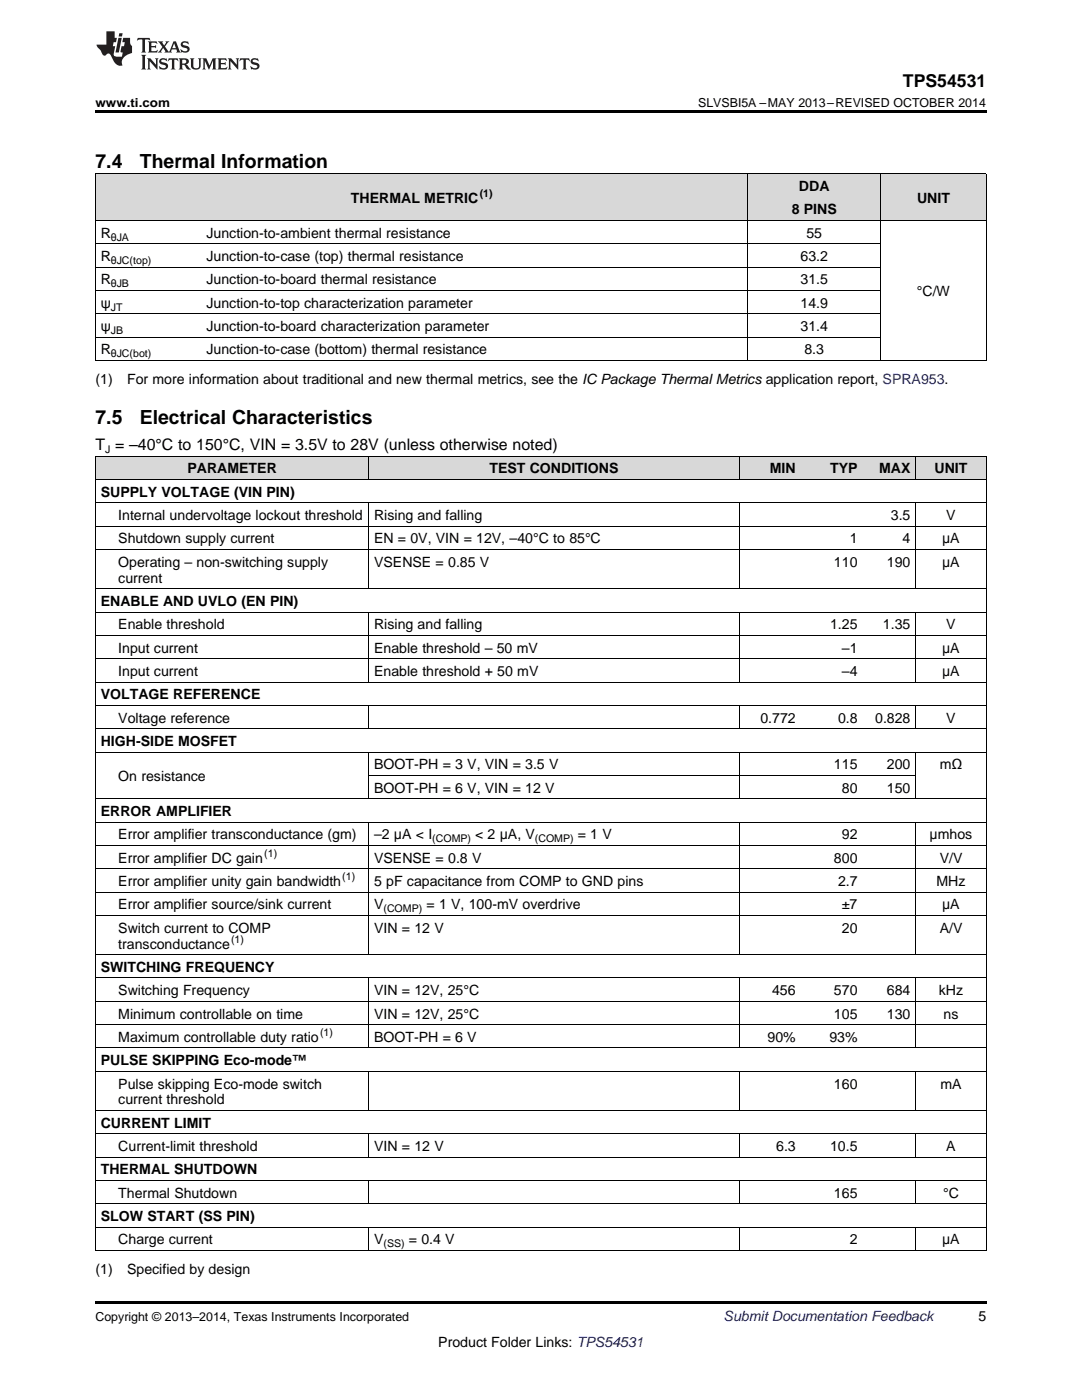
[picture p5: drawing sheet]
<svg xmlns="http://www.w3.org/2000/svg" width="216mm" height="279mm" viewBox="0 0 216 279" stroke-linecap="round" stroke-linejoin="round" font-family="sans-serif">
<defs><g id="words">
<g font-size="3.9">
<text x="19" y="33.5">7.4</text>
<text x="27.9" y="33.5">Thermal Information</text>
<text x="19" y="84.7">7.5</text>
<text x="27.9" y="84.7">Electrical Characteristics</text>
</g>
<text font-size="3.5" x="180.2" y="17.3">TPS54531</text>
<text font-size="3.2" x="19" y="89.8">T = –40°C to 150°C, VIN = 3.5V to 28V (unless otherwise noted)</text>
<g font-size="2.8">
<text x="70" y="40.5">THERMAL METRIC</text>
<text x="159.4" y="38.1">DDA</text>
<text x="183" y="40.5">UNIT</text>
<text x="20.1" y="47.4">R</text>
<text x="41.2" y="47.4">Junction-to-ambient thermal resistance</text>
<text x="158" y="42.8">8 PINS</text>
<text x="160.9" y="47.4">55</text>
<text x="20.1" y="52.1">R</text>
<text x="41.2" y="52.1">Junction-to-case (top) thermal resistance</text>
<text x="159.7" y="52.1">63.2</text>
<text x="20.1" y="56.8">R</text>
<text x="41.2" y="56.8">Junction-to-board thermal resistance</text>
<text x="159.7" y="56.8">31.5</text>
<text x="183" y="59.1">°C/W</text>
<text x="20.1" y="61.4">ψ</text>
<text x="41.2" y="61.4">Junction-to-top characterization parameter</text>
<text x="159.7" y="61.4">14.9</text>
<text x="20.1" y="66.1">ψ</text>
<text x="20.1" y="70.7">R</text>
<text x="41.2" y="66.1">Junction-to-board characterization parameter</text>
<text x="41.2" y="70.7">Junction-to-case (bottom) thermal resistance</text>
<text x="159.7" y="66.1">31.4</text>
<text x="160.5" y="70.7">8.3</text>
<text x="19" y="76.6">(1)</text>
<text x="25.4" y="76.6">For more information about traditional and new thermal metrics, see the IC Package Thermal Metrics application report, SPRA953.</text>
<text x="37.4" y="94.5">PARAMETER</text>
<text x="97.6" y="94.5">TEST CONDITIONS</text>
<text x="153.6" y="94.5">MIN</text>
<text x="165.6" y="94.5">TYP</text>
<text x="175.4" y="94.5">MAX</text>
<text x="186.5" y="94.5">UNIT</text>
<text x="20.1" y="99.1">SUPPLY VOLTAGE (VIN PIN)</text>
<text x="23.6" y="103.8">Internal undervoltage lockout threshold</text>
<text x="74.6" y="103.8">Rising and falling</text>
<text x="177.8" y="103.8">3.5</text>
<text x="188.8" y="103.8">V</text>
<text x="23.6" y="108.4">Shutdown supply current</text>
<text x="23.6" y="113.1">Operating – non-switching supply</text>
<text x="74.6" y="108.4">EN = 0V, VIN = 12V, –40°C to 85°C</text>
<text x="74.6" y="113.1">VSENSE = 0.85 V</text>
<text x="166.4" y="113.1">110</text>
<text x="169.5" y="108.4">1</text>
<text x="177" y="113.1">190</text>
<text x="180.1" y="108.4">4</text>
<text x="188" y="108.4">μA</text>
<text x="188" y="113.1">μA</text>
<text x="23.6" y="116.3">current</text>
<text x="20.1" y="120.9">ENABLE AND UVLO (EN PIN)</text>
<text x="23.6" y="125.6">Enable threshold</text>
<text x="74.6" y="125.6">Rising and falling</text>
<text x="165.6" y="125.6">1.25</text>
<text x="176.2" y="125.6">1.35</text>
<text x="188.8" y="125.6">V</text>
<text x="23.6" y="130.2">Input current</text>
<text x="74.6" y="130.2">Enable threshold – 50 mV</text>
<text x="168" y="130.2">–1</text>
<text x="188" y="130.2">μA</text>
<text x="23.6" y="134.9">Input current</text>
<text x="74.6" y="134.9">Enable threshold + 50 mV</text>
<text x="168" y="134.9">–4</text>
<text x="188" y="134.9">μA</text>
<text x="20.1" y="139.6">VOLTAGE REFERENCE</text>
<text x="20.1" y="148.9">HIGH-SIDE MOSFET</text>
<text x="23.6" y="144.2">Voltage reference</text>
<text x="151.7" y="144.2">0.772</text>
<text x="167.2" y="144.2">0.8</text>
<text x="174.6" y="144.2">0.828</text>
<text x="188.8" y="144.2">V</text>
<text x="23.6" y="155.9">On resistance</text>
<text x="74.6" y="153.5">BOOT-PH = 3 V, VIN = 3.5 V</text>
<text x="166.4" y="153.5">115</text>
<text x="177" y="153.5">200</text>
<text x="187.5" y="153.5">mΩ</text>
<text x="74.6" y="158.2">BOOT-PH = 6 V, VIN = 12 V</text>
<text x="168" y="158.2">80</text>
<text x="177" y="158.2">150</text>
<text x="20.1" y="162.8">ERROR AMPLIFIER</text>
<text x="23.6" y="167.5">Error amplifier transconductance (gm)</text>
<text x="74.6" y="167.5">–2 μA &lt; I</text>
<text x="94.8" y="167.5">&lt; 2 μA, V</text>
<text x="115.3" y="167.5">= 1 V</text>
<text x="168" y="167.5">92</text>
<text x="185.5" y="167.5">μmhos</text>
<text x="23.6" y="172.2">Error amplifier DC gain</text>
<text x="74.6" y="172.2">VSENSE = 0.8 V</text>
<text x="166.4" y="172.2">800</text>
<text x="187.5" y="172.2">V/V</text>
<text x="23.6" y="176.8">Error amplifier unity gain bandwidth</text>
<text x="74.6" y="176.8">5 pF capacitance from COMP to GND pins</text>
<text x="167.2" y="176.8">2.7</text>
<text x="186.9" y="176.8">MHz</text>
<text x="23.6" y="181.5">Error amplifier source/sink current</text>
<text x="74.6" y="181.5">V</text>
<text x="85.1" y="181.5">= 1 V, 100-mV overdrive</text>
<text x="168" y="181.5">±7</text>
<text x="188" y="181.5">μA</text>
<text x="23.6" y="186.1">Switch current to COMP</text>
<text x="23.6" y="189.3">transconductance</text>
<text x="74.6" y="186.1">VIN = 12 V</text>
<text x="168" y="186.1">20</text>
<text x="187.5" y="186.1">A/V</text>
<text x="20.1" y="194">SWITCHING FREQUENCY</text>
<text x="23.6" y="198.6">Switching Frequency</text>
<text x="23.6" y="203.3">Minimum controllable on time</text>
<text x="74.6" y="198.6">VIN = 12V, 25°C</text>
<text x="74.6" y="203.3">VIN = 12V, 25°C</text>
<text x="154.1" y="198.6">456</text>
<text x="166.4" y="198.6">570</text>
<text x="166.4" y="203.3">105</text>
<text x="177" y="198.6">684</text>
<text x="177" y="203.3">130</text>
<text x="187.3" y="198.6">kHz</text>
<text x="188.3" y="203.3">ns</text>
<text x="23.6" y="207.9">Maximum controllable duty ratio</text>
<text x="74.6" y="207.9">BOOT-PH = 6 V</text>
<text x="153.1" y="207.9">90%</text>
<text x="165.5" y="207.9">93%</text>
<text x="20.1" y="212.6">PULSE SKIPPING Eco-mode™</text>
<text x="23.6" y="217.2">Pulse skipping Eco-mode switch</text>
<text x="23.6" y="220.4">current threshold</text>
<text x="166.4" y="217.2">160</text>
<text x="187.6" y="217.2">mA</text>
<text x="20.1" y="225.1">CURRENT LIMIT</text>
<text x="23.6" y="229.7">Current-limit threshold</text>
<text x="74.6" y="229.7">VIN = 12 V</text>
<text x="154.9" y="229.7">6.3</text>
<text x="165.6" y="229.7">10.5</text>
<text x="188.8" y="229.7">A</text>
<text x="20.1" y="234.4">THERMAL SHUTDOWN</text>
<text x="23.6" y="239">Thermal Shutdown</text>
<text x="166.4" y="239">165</text>
<text x="188.2" y="239">°C</text>
<text x="20.1" y="243.7">SLOW START (SS PIN)</text>
<text x="23.6" y="248.4">Charge current</text>
<text x="74.6" y="248.4">V</text>
<text x="81.6" y="248.4">= 0.4 V</text>
<text x="169.5" y="248.4">2</text>
<text x="188" y="248.4">μA</text>
<text x="19" y="254.2">(1)</text>
<text x="25.4" y="254.2">Specified by design</text>
<text x="195.3" y="263.6">5</text>
<text x="87.5" y="268.9">Product Folder Links: TPS54531</text>
</g>
<text font-size="2.8" fill="#0000c8" x="144.4" y="263.6">Submit Documentation Feedback</text>
<g font-size="2.5">
<text x="19" y="21.4">www.ti.com</text>
<text x="139.3" y="21.4">SLVSBI5A –MAY 2013–REVISED OCTOBER 2014</text>
<text x="19" y="263.6">Copyright © 2013–2014, Texas Instruments Incorporated</text>
</g>
<g font-size="2.1">
<text x="95.7" y="39.3">(1)</text>
<text x="22.1" y="48">θJA</text>
<text x="22.1" y="52.7">θJC(top)</text>
<text x="22.1" y="57.3">θJB</text>
<text x="22.1" y="62">JT</text>
<text x="22.1" y="66.6">JB</text>
<text x="22.1" y="71.3">θJC(bot)</text>
<text x="21" y="90.5">J</text>
<text x="52.7" y="171">(1)</text>
<text x="86.3" y="168.1">(COMP)</text>
<text x="106.7" y="168.1">(COMP)</text>
<text x="68.3" y="175.7">(1)</text>
<text x="76.5" y="182">(COMP)</text>
<text x="46.1" y="188.2">(1)</text>
<text x="63.9" y="206.8">(1)</text>
<text x="76.5" y="248.9">(SS)</text>
</g>
</g></defs>
<g fill="#d8d8d8">
<path d="M19 91.1h3.5v4.6h-3.5z"/>
<path d="M22.5 91.1h51.1v4.6h-51.1z"/>
<path d="M73.6 91.1h73.9v4.6h-73.9z"/>
<path d="M147.5 91.1h12.4v4.6h-12.4z"/>
<path d="M159.9 91.1h12.3v4.6h-12.3z"/>
<path d="M172.2 91.1h10.5v4.6h-10.5z"/>
<path d="M182.7 91.1h14.1v4.6h-14.1z"/>
<path d="M19 34.7h21.1v9.4h-21.1z"/>
<path d="M40.1 34.7h109.2v9.4h-109.2z"/>
<path d="M149.3 39.4h26.4v4.7h-26.4z"/>
<path d="M175.7 34.7h21.1v9.4h-21.1z"/>
<path d="M149.3 34.7h26.4v4.7h-26.4z"/>
</g>
<path d="M19 22h177.8v.5h-177.8zM19 72h.2zM149.2 72h.1zM175.6 72h.1zM196.7 72h.1zM19 249.6h.2zM73.5 249.6h.1zM147.4 249.6h.1zM182.6 249.6h.1zM196.7 249.6h.1zM19 259.7h177.8v.5h-177.8z" fill="#000"/>
<g fill="none" stroke="#000" stroke-width=".2">
<path d="M19 34.7h177.8M19.1 34.7v37.3M149.2 34.7v37.3M175.7 34.7v37.3M196.8 34.7v37.3M19 58h156.7M19 53.3h156.7M19 48.7h156.7M19 44h177.8M19 71.9h177.8M19 67.3h156.7M19 62.6h156.7"/>
<path d="M19 95.7h177.8M19 91h177.8M19.1 91.1v158.5M73.5 91.1v4.6M147.5 91.1v4.6M182.7 91.1v4.6M196.8 91.1v158.5M19 117.5h177.8M19 109.7h177.8M19 105h177.8M19 100.3h177.8M73.5 100.4v17.1"/>
<path d="M147.5 100.4v17.1M182.7 100.4v17.1M19 136.1h177.8M19 131.5h177.8M19 126.8h177.8M19 122.1h177.8M73.5 122.2v14M147.5 122.2v14M182.7 122.2v14M19 159.4h177.8M19 150.1h177.8M19 145.4h177.8"/>
<path d="M19 140.8h177.8M73.5 140.8v4.7M73.5 150.1v9.4M73.6 154.7h109.1M147.5 140.8v4.7M147.5 150.1v9.4M182.7 140.8v4.7M182.7 150.1v9.4M19 178h177.8M19 173.4h177.8M19 168.7h177.8M19 164.1h177.8"/>
<path d="M73.5 164.1v26.5M147.5 164.1v26.5M182.7 164.1v26.5M19 199.8h177.8M19 195.2h177.8M19 190.5h177.8M19 182.7h177.8M73.5 195.2v14M147.5 195.2v14M182.7 195.2v14M19 213.8h177.8M19 209.1h177.8"/>
<path d="M19 204.5h177.8M73.5 213.8v7.9M147.5 213.8v7.9M182.7 213.8v7.9M19 235.6h177.8M19 230.9h177.8M19 226.3h177.8M19 221.6h177.8M73.5 226.3v4.7M73.5 235.6v4.7M147.5 226.3v4.7M147.5 235.6v4.7"/>
<path d="M182.7 226.3v4.7M182.7 235.6v4.7M19 249.6h177.8M19 244.9h177.8M19 240.3h177.8M73.5 244.9v4.7M147.5 244.9v4.7M182.7 244.9v4.7"/>
</g>
<g fill="#231f20">
<path d="M27.5 7.6l-.1 .5 .4-.2h.6v.1v2.1l-.2 .4h1l-.3-.4v-2.1l.1-.1h.5l.5 .2-.2-.5zM29.5 8.3l.2 .3v1.5l-.2 .4h1.8l.2-.6a1.04 1.04 0 0 1-1.3 .2v-.7h.6l.3 .2v-.6l-.3 .2h-.6v-.6l.8-.1 .4 .3-.2-.5zM31.5 8.3l.9 1.1-.9 1.1h.8l-.2-.2 .5-.7 .4 .7-.2 .2h1.5l-.1-.2 .1-.4h.9l.1 .4-.2 .2h1l-.3-.3-.7-1.9h-.5l-.9 2-.8-1 .9-1h-.8l.1 .3-.3 .5-.4-.6 .2-.2zM34.7 8.6l.4 1h-.7zM36.3 8.4a.63 .63 0 0 0-.2 .7 .63 .63 0 0 0 .6 .4l.6 .2 .1 .2a.75 .75 0 0 1-.7 .4 .75 .75 0 0 1-.6-.5l.1 .7 .1-.1a1.11 1.11 0 0 0 1.5-.6 1.13 1.13 0 0 0-1.2-.8l-.1-.4a1.04 1.04 0 0 1 1.2 .2l-.2-.5-.1 .1-.5-.2zM28.2 10.9l.2 .4v2.2l-.2 .4h1l-.3-.4v-2.2l.3-.4zM29.3 11.6l.3 .4v1.5l-.3 .4h.8l-.2-.4v-1.3l1.5 1.7v-1.9l.2-.4h-.7l.2 .4v.9l-1.1-1.3zM32 11.8a.62 .62 0 0 0-.2 .7 .62 .62 0 0 0 .6 .4l.6 .1 .1 .3a.76 .76 0 0 1-.7 .3 .76 .76 0 0 1-.6-.4l.1 .7 .1-.1a1.11 1.11 0 0 0 1.5-.6 1.13 1.13 0 0 0-1.2-.8l-.1-.4a1.04 1.04 0 0 1 1.2 .2l-.2-.6-.1 .1-.5-.1zM33.7 11.6l-.2 .6a.61 .61 0 0 1 .8-.3v1.6l-.2 .4h.9l-.2-.4v-1.6a.63 .63 0 0 1 .8 .3l-.2-.6zM35.6 11.6l.3 .4v1.5l-.3 .4h1l-.2-.2v-.8l.5 .2a.76 .76 0 0 0 1.2 .7l-1-1a.58 .58 0 0 0 .6-.5 .58 .58 0 0 0-.5-.6zM36.4 11.9h.1a.45 .45 0 0 1 .5 .1 .45 .45 0 0 1 .1 .5l-.7 .2zM37.9 11.6l.2 .2a2.17 2.17 0 0 0 .3 1.9 .99 .99 0 0 0 1.6-.6v-1.1l.2-.4h-.7l.2 .2a1.92 1.92 0 0 1-.2 1.8 .6 .6 0 0 1-.9-.5v-1.1l.2-.4zM40.4 11.6l.2 .4v1.5l-.2 .4h.7l-.2-.4v-1.4l.8 1.8 .8-1.8v1.4l-.2 .4h.9l-.2-.4v-1.5l.2-.4h-.8l-.6 1.5-.6-1.5zM43.4 11.6l.2 .4v1.5l-.2 .4h1.8l.2-.6a1.04 1.04 0 0 1-1.3 .1v-.6h.5l.4 .2v-.6l-.4 .2h-.5v-.7h.8l.3 .3-.1-.6zM45.5 11.6l.2 .4v1.5l-.2 .4h.7l-.2-.4v-1.3l1.5 1.7v-1.9l.2-.4h-.7l.2 .4v.9l-1.1-1.3zM47.9 11.6l-.1 .6a.61 .61 0 0 1 .8-.3v1.6l-.3 .4h1l-.3-.4 .1-1.6a.63 .63 0 0 1 .7 .3l-.1-.6zM50.2 11.8a.62 .62 0 0 0-.2 .7 .62 .62 0 0 0 .6 .4l.6 .1 .2 .3a.76 .76 0 0 1-.8 .3 .76 .76 0 0 1-.6-.4l.1 .7 .2-.1a1.11 1.11 0 0 0 1.5-.6 1.13 1.13 0 0 0-1.3-.8l-.1-.4a1.04 1.04 0 0 1 1.2 .2l-.1-.6-.2 .1-.5-.1z"/>
<path d="M21.2 6.3v2.6h-1.9l.1 .4 .7 .9a.91 .91 0 0 0 1 .8 .56 .56 0 0 1 .5-.3 .56 .56 0 0 1 .5 .3l.4 .8a1.53 1.53 0 0 0 1.9 1.2 1.54 1.54 0 0 1 1-2.1l.9-.3v-1.4a1.52 1.52 0 0 1-.3-1.6h-1.4l-.2 .8h.5l-.2 .8h-.4l-.2 1v.2l.4 .1-.2 .8a1.93 1.93 0 0 1-1.6-.3l.3-1.8h-.5l.2-.8h.4l.2-.8h-.4v-1.3zM23.6 7.6l-.6 2.9h.7l.6-2.9zM23.8 6.6l-.1 .7h.6l.2-.7z"/>
</g>
<use href="#words"/>
</svg>
